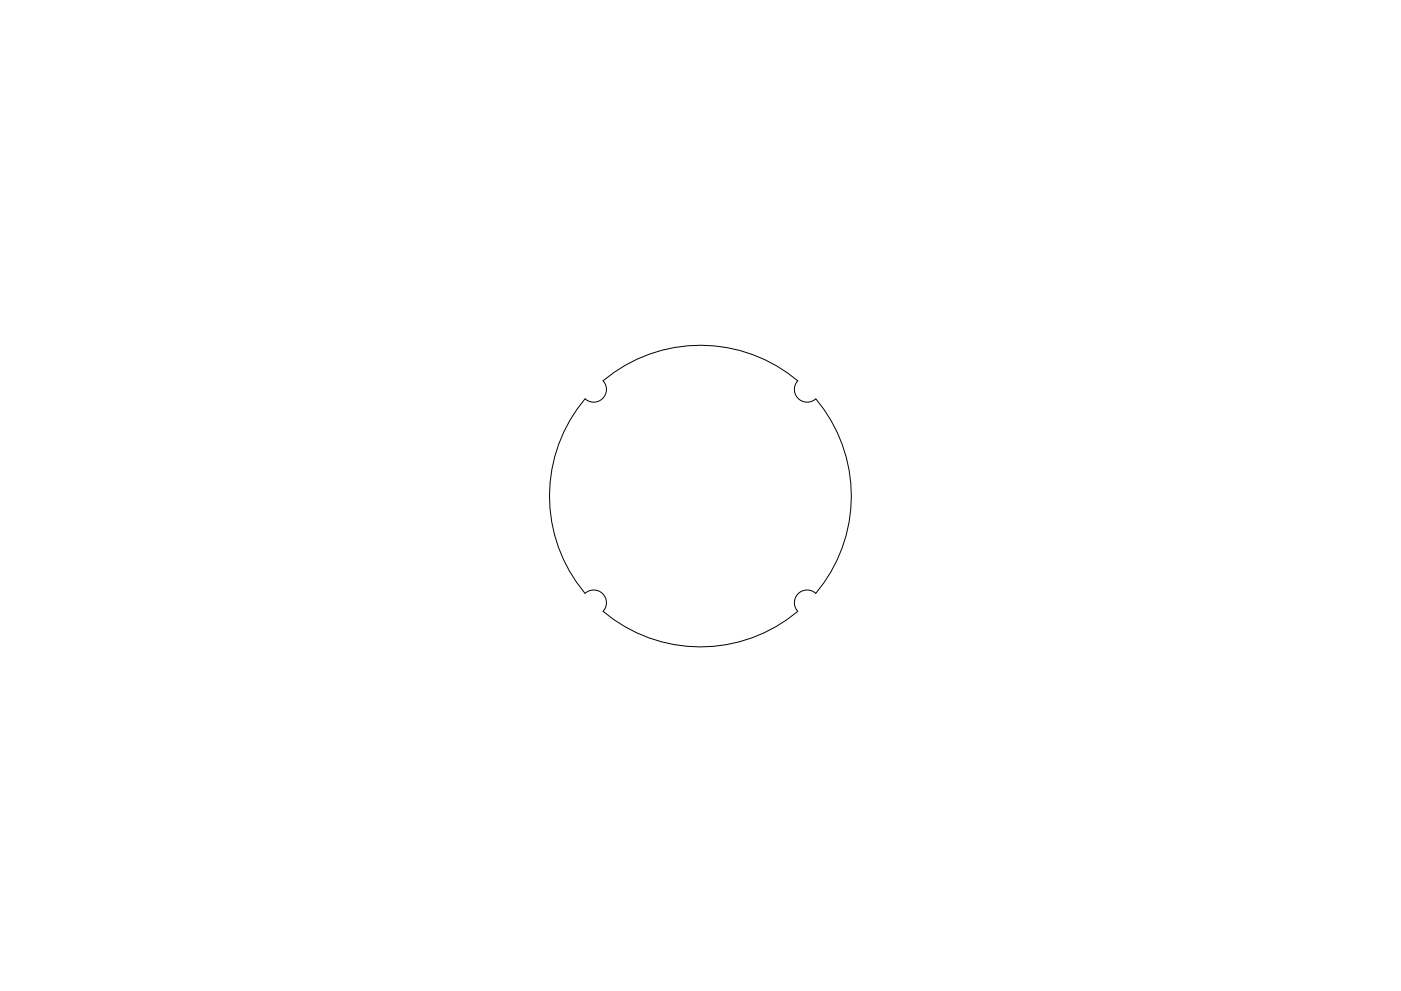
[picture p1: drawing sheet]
<svg xmlns="http://www.w3.org/2000/svg" width="297mm" height="210mm" viewBox="0 0 297 210" stroke-linecap="round" stroke-linejoin="round" font-family="sans-serif">
<path d="M173 84.6a2.7 2.7 0 0 1-3.8-.1 2.7 2.7 0 0 1-.1-3.7 32 32 0 0 0-41.2 0 2.7 2.7 0 0 1-.1 3.7 2.7 2.7 0 0 1-3.8 .1 32 32 0 0 0 0 41.3 2.7 2.7 0 0 1 3.8 .1 2.7 2.7 0 0 1 .1 3.7 32 32 0 0 0 41.2 0 2.7 2.7 0 0 1 .1-3.7 2.7 2.7 0 0 1 3.8-.1 32 32 0 0 0 0-41.3" fill="none" stroke="#000" stroke-width=".21"/>
</svg>
